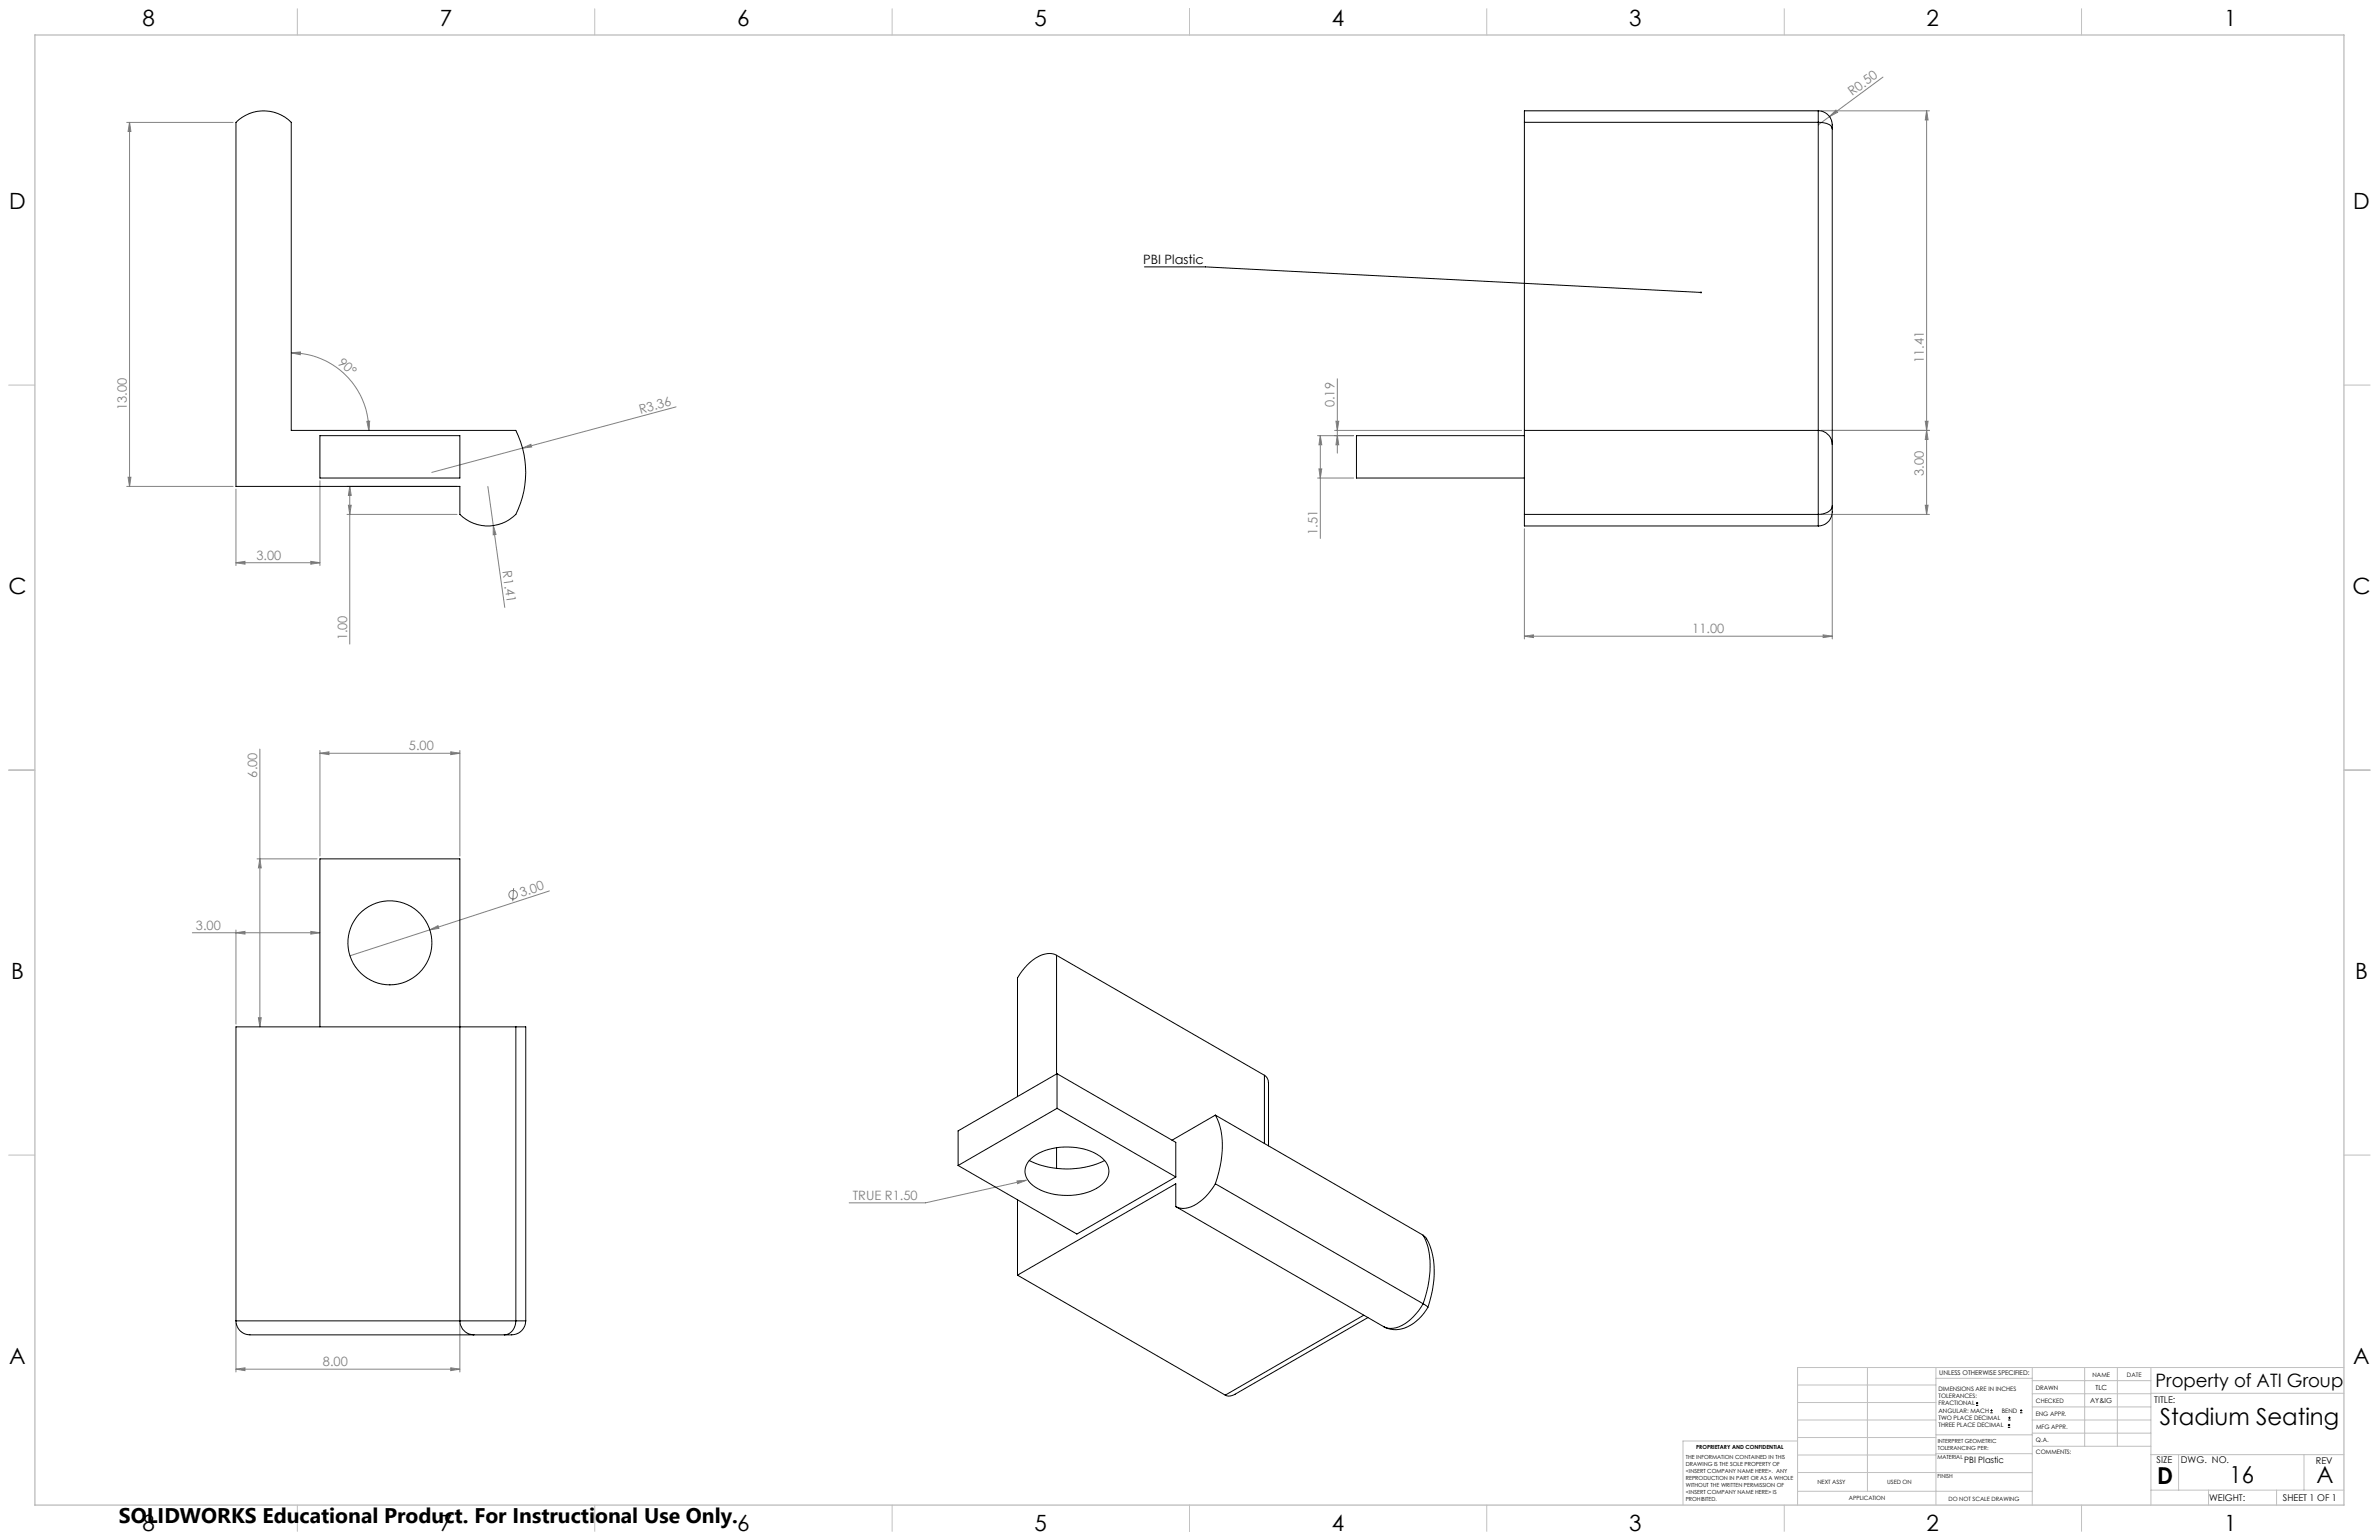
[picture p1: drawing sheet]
<svg xmlns="http://www.w3.org/2000/svg" width="864mm" height="559mm" viewBox="0 0 864 559" stroke-linecap="round" stroke-linejoin="round" font-family="sans-serif">
<defs><g id="words">
<g font-size="8.5">
<text x="784" y="517.1">Stadium Seating</text>
<text x="783.1" y="538.4">D</text>
<text x="809.4" y="538.3">16</text>
<text x="840.9" y="538.3">A</text>
</g>
<g font-size="8.1">
<text x="51.7" y="9.3">8</text>
<text x="159.7" y="9.3">7</text>
<text x="267.6" y="9.3">6</text>
<text x="375.5" y="9.3">5</text>
<text x="483.5" y="9.3">4</text>
<text x="591.4" y="9.3">3</text>
<text x="699.4" y="9.3">2</text>
<text x="807.3" y="9.3">1</text>
<text x="3.3" y="76">D</text>
<text x="854.2" y="76">D</text>
<text x="3" y="215.7">C</text>
<text x="853.9" y="215.7">C</text>
<text x="4" y="355.4">B</text>
<text x="854.9" y="355.4">B</text>
<text x="3.3" y="495.1">A</text>
<text x="854.2" y="495.1">A</text>
<text x="51.7" y="555.4">8</text>
<text x="159.7" y="555.4">7</text>
<text x="267.6" y="555.4">6</text>
<text x="375.5" y="555.4">5</text>
<text x="483.5" y="555.4">4</text>
<text x="591.4" y="555.4">3</text>
<text x="699.4" y="555.4">2</text>
<text x="807.3" y="555.4">1</text>
</g>
<text font-size="7.7" x="43.2" y="552.5">SOLIDWORKS Educational Product. For Instructional Use Only.</text>
<text font-size="6.7" x="782.5" y="503.3">Property of ATI Group</text>
<g font-size="4.7" fill="#808080">
<text x="672.4" y="35" transform="rotate(-36 672.4 35)">R0.50</text>
<text x="122.4" y="132" transform="rotate(41 122.4 132)">90°</text>
<text x="698.4" y="131.7" transform="rotate(-90 698.4 131.7)">11.41</text>
<text x="46" y="148.7" transform="rotate(-90 46 148.7)">13.00</text>
<text x="484.5" y="147.8" transform="rotate(-90 484.5 147.8)">0.19</text>
<text x="232.5" y="150.1" transform="rotate(-15 232.5 150.1)">R3.36</text>
<text x="698.4" y="172.7" transform="rotate(-90 698.4 172.7)">3.00</text>
<text x="478.3" y="194.1" transform="rotate(-90 478.3 194.1)">1.51</text>
<text x="93.1" y="203.2">3.00</text>
<text x="182.4" y="207.2" transform="rotate(82 182.4 207.2)">R1.41</text>
<text x="126" y="232.4" transform="rotate(-90 126 232.4)">1.00</text>
<text x="614.3" y="229.8">11.00</text>
<text x="148.5" y="272.3">5.00</text>
<text x="93.3" y="282.1" transform="rotate(-90 93.3 282.1)">6.00</text>
<text x="189.3" y="325.5" transform="rotate(-18 189.3 325.5)">3.00</text>
<text x="71.1" y="337.4">3.00</text>
<text x="309.6" y="435.4">TRUE R1.50</text>
<text x="117.2" y="495.8">8.00</text>
</g>
<text font-size="4.7" x="415" y="95.7">PBI Plastic</text>
<g font-size="3.4">
<text x="782" y="508.9">TITLE:</text>
<text x="782.9" y="531">SIZE</text>
<text x="791.7" y="531">DWG. NO.</text>
<text x="840.7" y="531.1">REV</text>
<text x="801.9" y="544.7">WEIGHT:</text>
<text x="828.7" y="544.6">SHEET 1 OF 1</text>
</g>
<text font-size="3.2" x="713" y="531">PBI Plastic</text>
<g font-size="2.5">
<text x="758.8" y="509">AY&amp;IG</text>
<text x="760.7" y="504.2">TLC</text>
</g>
<text font-size="2.4" x="704" y="499.1">UNLESS OTHERWISE SPECIFIED:</text>
<g font-size="2.2">
<text x="759.6" y="499.5">NAME</text>
<text x="772.1" y="499.6">DATE</text>
<text x="703.7" y="504.7">DIMENSIONS ARE IN INCHES</text>
<text x="703.7" y="507.3">TOLERANCES:</text>
<text x="703.7" y="510">FRACTIONAL</text>
<text x="739" y="504.3">DRAWN</text>
<text x="739.1" y="509.2">CHECKED</text>
<text x="703.7" y="512.6">ANGULAR: MACH</text>
<text x="703.7" y="515.3">TWO PLACE DECIMAL</text>
<text x="726.7" y="512.6">BEND</text>
<text x="739" y="513.9">ENG APPR.</text>
<text x="703.7" y="517.9">THREE PLACE DECIMAL</text>
<text x="739.1" y="518.6">MFG APPR.</text>
<text x="739.1" y="523.3">Q.A.</text>
<text x="739.1" y="527.5">COMMENTS:</text>
</g>
<g font-size="2.1">
<text x="659.7" y="538.6">NEXT ASSY</text>
<text x="685.1" y="538.6">USED ON</text>
<text x="671.1" y="544.4">APPLICATION</text>
<text x="707.3" y="544.5">DO NOT SCALE DRAWING</text>
</g>
<g font-size="2">
<text x="615.7" y="525.8">PROPRIETARY AND CONFIDENTIAL</text>
<text x="703.4" y="523.5">INTERPRET GEOMETRIC</text>
<text x="703.4" y="526">TOLERANCING PER:</text>
<text x="612" y="529.4">THE INFORMATION CONTAINED IN THIS</text>
<text x="612" y="531.9">DRAWING IS THE SOLE PROPERTY OF</text>
<text x="703.3" y="529.6">MATERIAL</text>
<text x="612" y="534.5">&lt;INSERT COMPANY NAME HERE&gt;. ANY</text>
<text x="612" y="537">REPRODUCTION IN PART OR AS A WHOLE</text>
<text x="612" y="539.5">WITHOUT THE WRITTEN PERMISSION OF</text>
<text x="703.3" y="536.4">FINISH</text>
<text x="612" y="542">&lt;INSERT COMPANY NAME HERE&gt; IS</text>
<text x="612" y="544.6">PROHIBITED.</text>
</g>
</g></defs>
<g fill="none" stroke="#808080" stroke-width=".36">
<path d="M666.5 39.9l.6 .8-3 1.6zM683.5 28l-19.4 14.3M46 44.4h38.6M47 44.4v132.1M47 44.4l.5 3.3h-1zM661 40.2h39.4M664.1 42.3l-4.1 3M699.4 40.2l.5 3.3h-1zM699.4 40.2v146.5M105.7 128l3.4-.3-.1 1zM105.7 128a28.2 28.2 0 0 1 28.2 28.2M485.5 137.4v27"/>
<path d="M133.2 152.9l1-.1-.3 3.4zM245.4 147.6l-88.7 23.8M478.3 158.1h13.1M479.3 158.1l.5 3.3h-1zM479.3 158.1v37.3M484.5 156.2h67.8M485 152.9h1l-.5 3.3zM485.5 158.1l.5 3.3h-1zM698.9 152.9h1l-.5 3.3zM699.4 156.2l.5 3.3h-1zM700.4 156.2h-39.4M46 176.5h38.6"/>
<path d="M46.5 173.2h1l-.5 3.3zM85.7 177.5v27.7M116.1 174.4v30.8M126 176.5h39.9M127 176.5v57.2M127 176.5l.5 3.3h-1zM177.1 176.5l6.1 43.9M189.7 162.6l3-1.4 .3 1zM478.3 173.5h13.1M478.8 170.1h1l-.5 3.4zM126 186.7h39.9M126.5 183.3h1l-.5 3.4z"/>
<path d="M179.1 190.7l1 3.2-1.1 .2zM553.4 191.8v40M661 186.7h39.4M665.1 186.8v45M698.9 183.3h1l-.5 3.4zM85.7 204.2l3.2-.5v1zM85.7 204.2h30.4M112.8 203.7l3.3 .5-3.3 .5zM553.4 230.9l3.2-.5v1zM553.4 230.9h111.7M661.8 230.4l3.3 .5-3.3 .5zM94.3 271.8v100.8"/>
<path d="M116.1 273.3l3.3-.5v1zM116.1 272.3v38.3M116.1 273.3h50.8M163.6 272.8l3.3 .5-3.3 .5zM166.9 272.3v38.3M93.3 311.6h21.8M94.3 311.6l.5 3.3h-1zM69.8 338.5h46.3M85.7 337.5v34.1M85.7 338.5l3.2-.5v.9zM112.8 338l3.3 .5-3.3 .4zM156 337.4l3-1.5 .3 1z"/>
<path d="M186.4 322.3l-.3 4.7M199.4 323.3l-72.4 23.5M93.8 369.3h1l-.5 3.3zM369.2 428.5l3.3-.2-3.1 1.2zM372.5 428.3l-36.5 8.2h-27.7M85.7 480.3v17.5M85.7 496.8h81.2M85.7 496.8l3.2-.5v1zM163.6 496.3l3.3 .5-3.3 .5zM166.9 480.3v17.5"/>
<circle cx="186.3" cy="324.7" r="1.55"/>
</g>
<g fill="none" stroke="#000" stroke-width=".36">
<path d="M415.4 96.8h22.2l179.9 9.3M717.3 510h.8M717.3 509.1h.8M717.7 508.7v.9M722.5 512.6h.8M722.5 511.8h.8M722.9 511.4v.8M728.9 517.9h.8M728.9 517.1h.8M729 515.3h.9M729 514.5h.9M729.3 516.7v.8"/>
<path d="M729.4 514v.9M733.3 512.6h.8M733.3 511.8h.8M733.7 511.4v.8"/>
</g>
<g fill="none" stroke="#c0c0c0" stroke-width=".36">
<path d="M108 3.2v9.5M215.9 3.2v9.5M323.8 3.2v9.5M431.8 3.2v9.5M539.7 3.2v9.5M647.7 3.2v9.5M755.6 3.2v9.5M3.1 139.7h9.6M850.9 139.7h9.5M3.1 279.4h9.6M850.9 279.4h9.5M3.1 419.1h9.6"/>
<path d="M850.9 419.1h9.5M677.9 496.2v44.9M702.8 496.2v49.9M737.7 496.2v49.9M756.7 496.2v28.6M768.6 496.2v28.6M780.8 496.2v49.9M850.9 496.2h-198.4v49.9M652.5 515.3h50.3M652.5 508.9h50.3M652.5 502.6h50.3M702.8 500.1h34.9"/>
<path d="M737.7 510.5h43.1M737.7 505.7h43.1M737.7 501h43.1M737.7 515.3h43.1M780.8 505.6h70.1M652.5 534.3l85.2 .1M652.5 528h50.3M652.5 521.6h50.3M652.5 522.9h-41.6v23.2M702.8 527.5h35M702.8 520.6h35M737.7 520h43.1"/>
<path d="M737.8 524.8h43M780.8 527.8h70.1M790.9 527.8v12.9M836.4 527.8v12.9M108 546.1v9.6M215.9 546.1v9.6M323.8 546.1v9.6M431.8 546.1v9.6M539.7 546.1v9.6M647.7 546.1v9.6M652.5 541.1h85.2M755.6 546.1v9.6"/>
<path d="M780.8 540.7h70.1M801.7 540.7v5.4M826.4 540.7v5.4"/>
</g>
<path d="M12.7 12.7h838.2v533.4h-838.2z" fill="none" stroke="#c0c0c0" stroke-width=".5"/>
<path d="M617.2 105.9l.5-.1 .1 .4-.3-.1 .3 .2-.5 .1z" fill="#000"/>
<g fill="#808080">
<path d="M189.7 162.6l3-1.4 .3 1z"/>
<path d="M156 337.4l3-1.5 .3 1z"/>
<path d="M666.5 39.9l.6 .8-3 1.6z"/>
<path d="M179.1 190.7l1 3.2-1.1 .2z"/>
<path d="M133.2 152.9l1-.1-.3 3.4zM105.7 128l3.4-.3-.1 1z"/>
<path d="M112.8 338l3.3 .5-3.3 .4zM85.7 338.5l3.2-.5v.9zM163.6 496.3l3.3 .5-3.3 .5zM85.7 496.8l3.2-.5v1z"/>
<path d="M116.1 273.3l3.3-.5v1zM163.6 272.8l3.3 .5-3.3 .5zM369.2 428.5l.2 1 3.1-1.2z"/>
<path d="M112.8 203.7l3.3 .5-3.3 .5zM85.7 204.2l3.2-.5v1z"/>
<path d="M485.5 158.1l.5 3.3h-1zM485 152.9h1l-.5 3.3zM478.8 170.1h1l-.5 3.4zM479.3 158.1l.5 3.3h-1zM698.9 152.9h1l-.5 3.3zM699.4 40.2l.5 3.3h-1z"/>
<path d="M127 176.5l.5 3.3h-1zM126.5 183.3h1l-.5 3.4z"/>
<path d="M47 44.4l.5 3.3h-1zM46.5 173.2h1l-.5 3.3zM94.3 311.6l.5 3.3h-1zM93.8 369.3h1l-.5 3.3zM699.4 156.2l.5 3.3h-1zM698.9 183.3h1l-.5 3.4z"/>
<path d="M553.4 230.9l3.2-.5v1zM661.8 230.4l3.3 .5-3.3 .5z"/>
</g>
<g fill="none" stroke="#000" stroke-width=".36">
<path d="M85.7 44.4a14.2 14.2 0 0 1 20 0v111.8h81.6a34.1 34.1 0 0 1 0 30.5 14.3 14.3 0 0 1-20.4 0v-10.2h-81.2zM553.4 44.4h106.6M553.4 44.4v111.8M660 40.2a5.5 5.5 0 0 1 5.1 6.6M660 44.4h.8a5.4 5.4 0 0 1 4.1 1.6l.2 .8M660 40.2h-106.6v4.2M660 40.2v4.2M660 44.4v111.8M665.1 46.8v114.5M116.1 158.1h50.8v15.4h-50.8zM553.4 156.2v30.5M553.4 158.1h-61v15.4h61"/>
<path d="M553.4 156.2h106.6M660 156.2v30.5M660 156.2a5.1 5.1 0 0 1 5.1 5.1M665.1 161.3v22.3M553.4 186.7v4.2h106.6M553.4 186.7h106.6M660 186.7v4.2M665.1 183.6a6.3 6.3 0 0 1-3.3 6.9l-1.8 .4M665.1 183.6a4.1 4.1 0 0 1-4.2 3l-.9 .1M383.5 346.6a7.4 7.4 0 0 0-7.6 1.1l-3 2.5-1.9 2.2-1.6 2.5v43M383.5 346.6v43.1M383.5 346.6l75.5 43.6"/>
<path d="M116.1 372.6v-61h50.8v167.7M187.3 372.6h-101.6v106.7M187.3 372.6h3.6v106.7M187.3 372.6v106.7M383.7 389.6v12.6M383.7 389.6l43.1 24.9v12.6M383.7 389.6l-35.9 20.8v12.5M459 390.2a2.83 2.83 0 0 1 1.4 2.6M459 390.2v24.7M460.5 392.8v23M383.5 416.5v7.5M383.7 402.2l-35.9 20.7"/>
<path d="M383.7 402.2l43.1 24.9M441.2 404.6a28.4 28.4 0 0 1 1.2 20.8l-1.2 4.1M441.2 404.6l-15.8 9.1M441.2 404.6l75.4 43.6M347.8 422.9l43.1 24.9 35.9-20.7M369.4 435.4v27.3M373.6 421.1a32.1 32.1 0 0 0 27.4 0M374.3 420.4a22 22 0 0 1 19.3-3.5 11.7 11.7 0 0 1 8.7 6.5 6.9 6.9 0 0 1-4.2 7.8 23.2 23.2 0 0 1-23.2-1.1 5.9 5.9 0 0 1-.6-9.7zM426.8 437.8v-8.3l-57.4 33.2M426.8 437.8l75.4 43.6M441.2 429.5a17.4 17.4 0 0 1-10.8 8.9 5.9 5.9 0 0 1-3.6-.6M441.2 429.5l75.4 43.6"/>
<path d="M516.6 448.2a28.3 28.3 0 0 1 1.2 20.8l-1.2 4.1M516.6 448.2l1.3 1.4M517.9 449.6a28.7 28.7 0 0 1 1.7 20.4l-1.3 4.4M85.7 479.3a5.1 5.1 0 0 0 5 5.1h81.3M85.7 479.3h81.2M166.9 479.3h20.4M166.9 479.3a5.1 5.1 0 0 0 5.1 5.1M187.3 479.3a4.8 4.8 0 0 1-4.2 5.1M187.3 479.3h3.6M190.9 479.3a5.6 5.6 0 0 1-7 5.1h-.8M369.4 462.7l75.4 43.5M495.1 477.2l-50.3 29"/>
<path d="M496.6 478.1l-49.3 28.3a2.88 2.88 0 0 1-2.5-.2M516.6 473.1a17.1 17.1 0 0 1-10.8 8.9 5.3 5.3 0 0 1-3.6-.6M516.6 473.1l1.7 1.3M518.3 474.5a14.6 14.6 0 0 1-12.5 8l-2-.4-1.6-.7M172 484.4h11.1"/>
<circle cx="141.5" cy="342.1" r="15.2"/>
</g>
<use href="#words"/>
</svg>
